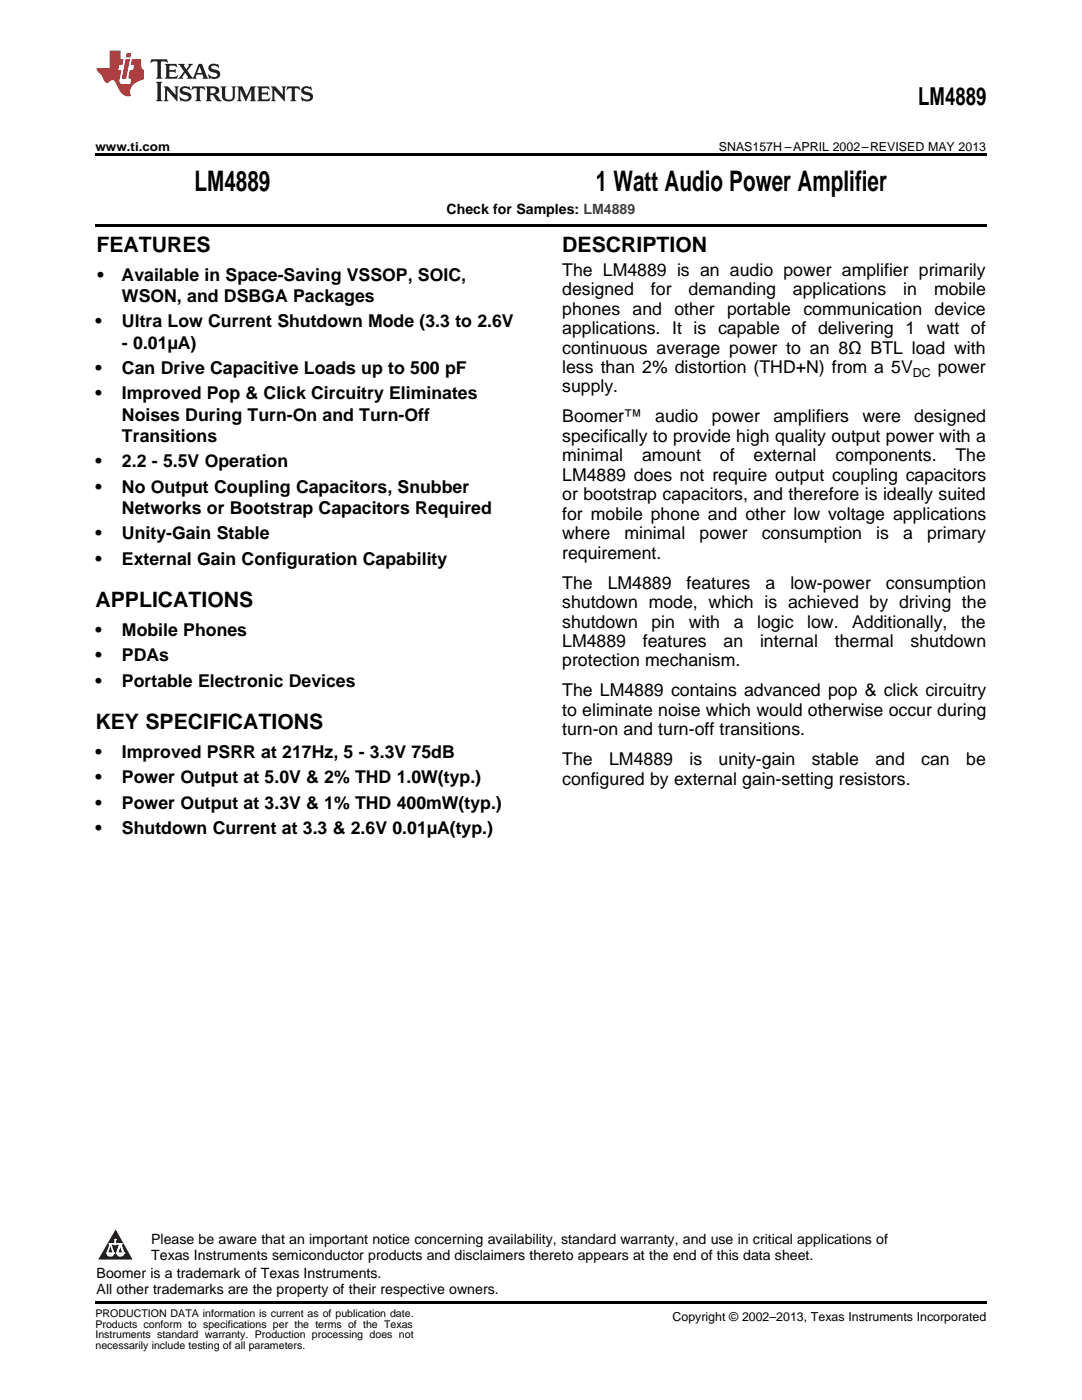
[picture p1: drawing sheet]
<svg xmlns="http://www.w3.org/2000/svg" width="216mm" height="279mm" viewBox="0 0 216 279" stroke-linecap="round" stroke-linejoin="round" font-family="sans-serif">
<defs><g id="words">
<g font-size="5.6">
<text x="38.8" y="38.1">LM4889</text>
<text x="118.9" y="38.1">1 Watt Audio Power Amplifier</text>
</g>
<text font-size="4.9" x="183.2" y="21">LM4889</text>
<g font-size="4.2">
<text x="19.2" y="50.3">FEATURES</text>
<text x="112.2" y="50.3">DESCRIPTION</text>
<text x="19" y="121.2">APPLICATIONS</text>
<text x="19" y="145.6">KEY SPECIFICATIONS</text>
</g>
<g font-size="3.5">
<text x="19.4" y="56">•</text>
<text x="24.3" y="56">Available in Space-Saving VSSOP, SOIC,</text>
<text x="112.2" y="55">The LM4889 is an audio power amplifier primarily</text>
<text x="112.2" y="58.9">designed</text>
<text x="129.9" y="58.9">for</text>
<text x="137.4" y="58.9">demanding</text>
<text x="158.2" y="58.9">applications</text>
<text x="180.2" y="58.9">in</text>
<text x="186.4" y="58.9">mobile</text>
<text x="19" y="65.3">•</text>
<text x="24.3" y="60.3">WSON, and DSBGA Packages</text>
<text x="24.3" y="65.3">Ultra Low Current Shutdown Mode (3.3 to 2.6V</text>
<text x="112.2" y="62.8">phones</text>
<text x="126.2" y="62.8">and</text>
<text x="134.6" y="62.8">other</text>
<text x="145.1" y="62.8">portable</text>
<text x="160.3" y="62.8">communication</text>
<text x="186.5" y="62.8">device</text>
<text x="24.3" y="69.6">- 0.01µA)</text>
<text x="112.2" y="66.7">applications. It is capable of delivering 1 watt of</text>
<text x="112.2" y="70.6">continuous average power to an 8Ω BTL load with</text>
<text x="19" y="74.6">•</text>
<text x="24.3" y="74.6">Can Drive Capacitive Loads up to 500 pF</text>
<text x="112.2" y="74.4">less than 2% distortion (THD+N) from a 5V</text>
<text x="187.1" y="74.4">power</text>
<text x="19" y="79.7">•</text>
<text x="24.3" y="79.7">Improved Pop &amp; Click Circuitry Eliminates</text>
<text x="24.3" y="84">Noises During Turn-On and Turn-Off</text>
<text x="112.2" y="78.3">supply.</text>
<text x="24.3" y="88.2">Transitions</text>
<text x="112.2" y="84.3">Boomer™</text>
<text x="112.2" y="88.2">specifically to provide high quality output power with a</text>
<text x="130.7" y="84.3">audio</text>
<text x="142" y="84.3">power</text>
<text x="154.3" y="84.3">amplifiers</text>
<text x="172.1" y="84.3">were</text>
<text x="182.4" y="84.3">designed</text>
<text x="19" y="93.3">•</text>
<text x="24.3" y="93.3">2.2 - 5.5V Operation</text>
<text x="112.2" y="92.1">minimal</text>
<text x="112.2" y="96">LM4889 does not require output coupling capacitors</text>
<text x="128.1" y="92.1">amount</text>
<text x="143.6" y="92.1">of</text>
<text x="150.4" y="92.1">external</text>
<text x="166.7" y="92.1">components.</text>
<text x="190.7" y="92.1">The</text>
<text x="19" y="98.4">•</text>
<text x="24.3" y="98.4">No Output Coupling Capacitors, Snubber</text>
<text x="112.2" y="99.8">or bootstrap capacitors, and therefore is ideally suited</text>
<text x="19" y="107.7">•</text>
<text x="24.3" y="102.6">Networks or Bootstrap Capacitors Required</text>
<text x="24.3" y="107.7">Unity-Gain Stable</text>
<text x="112.2" y="103.7">for mobile phone and other low voltage applications</text>
<text x="112.2" y="107.6">where</text>
<text x="124.6" y="107.6">minimal</text>
<text x="139.6" y="107.6">power</text>
<text x="152" y="107.6">consumption</text>
<text x="174.8" y="107.6">is</text>
<text x="180.2" y="107.6">a</text>
<text x="185" y="107.6">primary</text>
<text x="19" y="112.7">•</text>
<text x="24.3" y="112.7">External Gain Configuration Capability</text>
<text x="112.2" y="111.5">requirement.</text>
<text x="112.2" y="117.5">The</text>
<text x="121.3" y="117.5">LM4889</text>
<text x="137" y="117.5">features</text>
<text x="152.7" y="117.5">a</text>
<text x="157.7" y="117.5">low-power</text>
<text x="176.8" y="117.5">consumption</text>
<text x="112.2" y="121.4">shutdown mode, which is achieved by driving the</text>
<text x="112.2" y="125.2">shutdown</text>
<text x="130" y="125.2">pin</text>
<text x="137.4" y="125.2">with</text>
<text x="146.4" y="125.2">a</text>
<text x="151.1" y="125.2">logic</text>
<text x="161.1" y="125.2">low.</text>
<text x="170" y="125.2">Additionally,</text>
<text x="191.8" y="125.2">the</text>
<text x="19" y="126.9">•</text>
<text x="24.3" y="126.9">Mobile Phones</text>
<text x="112.2" y="129.1">LM4889</text>
<text x="128.3" y="129.1">features</text>
<text x="144.4" y="129.1">an</text>
<text x="151.7" y="129.1">internal</text>
<text x="166.6" y="129.1">thermal</text>
<text x="181.7" y="129.1">shutdown</text>
<text x="19" y="132">•</text>
<text x="19" y="137.1">•</text>
<text x="24.3" y="132">PDAs</text>
<text x="24.3" y="137.1">Portable Electronic Devices</text>
<text x="112.2" y="133">protection mechanism.</text>
<text x="112.2" y="139">The LM4889 contains advanced pop &amp; click circuitry</text>
<text x="112.2" y="142.9">to eliminate noise which would otherwise occur during</text>
<text x="112.2" y="146.8">turn-on and turn-off transitions.</text>
<text x="19" y="151.3">•</text>
<text x="24.3" y="151.3">Improved PSRR at 217Hz, 5 - 3.3V 75dB</text>
<text x="112.2" y="152.8">The</text>
<text x="121.5" y="152.8">LM4889</text>
<text x="137.6" y="152.8">is</text>
<text x="143.4" y="152.8">unity-gain</text>
<text x="162" y="152.8">stable</text>
<text x="174.7" y="152.8">and</text>
<text x="183.8" y="152.8">can</text>
<text x="192.8" y="152.8">be</text>
<text x="19" y="156.4">•</text>
<text x="19" y="161.4">•</text>
<text x="24.3" y="156.4">Power Output at 5.0V &amp; 2% THD 1.0W(typ.)</text>
<text x="24.3" y="161.4">Power Output at 3.3V &amp; 1% THD 400mW(typ.)</text>
<text x="112.2" y="156.6">configured by external gain-setting resistors.</text>
<text x="19" y="166.5">•</text>
<text x="24.3" y="166.5">Shutdown Current at 3.3 &amp; 2.6V 0.01µA(typ.)</text>
</g>
<g font-size="2.8">
<text x="89.1" y="42.7">Check for Samples: LM4889</text>
<text x="30.2" y="248.4">Please be aware that an important notice concerning availability, standard warranty, and use in critical applications of</text>
<text x="30.2" y="251.5">Texas Instruments semiconductor products and disclaimers thereto appears at the end of this data sheet.</text>
<text x="19.3" y="255.1">Boomer is a trademark of Texas Instruments.</text>
<text x="19.3" y="258.2">All other trademarks are the property of their respective owners.</text>
</g>
<g font-size="2.5">
<text x="19" y="30.1">www.ti.com</text>
<text x="143.4" y="30.1">SNAS157H –APRIL 2002–REVISED MAY 2013</text>
<text x="182.1" y="75.1">DC</text>
<text x="134.2" y="263.6">Copyright © 2002–2013, Texas Instruments Incorporated</text>
</g>
<g font-size="2.1">
<text x="19" y="262.9">PRODUCTION DATA information is current as of publication date.</text>
<text x="19" y="265">Products conform to specifications per the terms of the Texas</text>
<text x="19" y="267.1">Instruments standard warranty. Production processing does not</text>
<text x="19" y="269.2">necessarily include testing of all parameters.</text>
</g>
<g font-size=".4" fill="#fff">
<text x="19" y="50.2">1</text>
<text x="19" y="255.1">2</text>
<text x="19" y="258.2">3</text>
</g>
</g></defs>
<path d="M19 259.7h177.8v.5h-177.8z" fill="#000"/>
<path d="M23.1 245.4l3.4 6h-6.9z" fill="#231f20"/>
<path d="M21.4 250.1h1.2l-.3 .5h-.3a.55 .55 0 0 1-.6-.5z" fill-rule="evenodd" fill="#fff"/>
<path d="M21.4 250.1h1.2l-.3 .5h-.3a.55 .55 0 0 1-.6-.5z" fill="none" stroke="#231f20" stroke-width=".34"/>
<path d="M21.4 250.1l1.2 .1-.3 .4h-.5z" fill="none" stroke="#fff" stroke-width=".34"/>
<path d="M23 248.3h.1" fill="none" stroke="#fff" stroke-width=".34"/>
<path d="M23 247.4v.9z" fill="#fff"/>
<path d="M23 247.4v.9z" fill="none" stroke="#fff" stroke-width=".34"/>
<circle cx="23" cy="247.4" r=".17" fill="#fff"/>
<path d="M21.9 248.2h.1" fill="none" stroke="#fff" stroke-width=".34"/>
<path d="M21.9 248.2h2.3z" fill="#fff"/>
<path d="M21.9 248.2h2.3z" fill="none" stroke="#fff" stroke-width=".34"/>
<circle cx="24.2" cy="248.2" r=".17" fill="#fff"/>
<path d="M23.3 250.1h.1" fill="none" stroke="#fff" stroke-width=".34"/>
<path d="M24 248.2l-.7 1.9z" fill="#fff"/>
<path d="M24 248.2l-.7 1.9z" fill="none" stroke="#fff" stroke-width=".34"/>
<path d="M24 248.2l.7 1.9z" fill="#fff"/>
<path d="M24 248.2l.7 1.9z" fill="none" stroke="#fff" stroke-width=".34"/>
<path d="M24.6 250.1h.1" fill="none" stroke="#fff" stroke-width=".34"/>
<circle cx="21.4" cy="250.1" r=".17" fill="#fff"/>
<path d="M22.1 248.2l-.7 1.9z" fill="#fff"/>
<path d="M22.1 248.2l-.7 1.9z" fill="none" stroke="#fff" stroke-width=".34"/>
<path d="M22.1 248.2l.5 1.9z" fill="#fff"/>
<path d="M22.1 248.2l.5 1.9z" fill="none" stroke="#fff" stroke-width=".34"/>
<circle cx="22.6" cy="250.1" r=".17" fill="#fff"/>
<path d="M23.4 250.1h1.3a.65 .65 0 0 1-.7 .5 .65 .65 0 0 1-.6-.5z" fill-rule="evenodd" fill="#fff"/>
<path d="M23.4 250.1h1.3a.65 .65 0 0 1-.7 .5 .65 .65 0 0 1-.6-.5z" fill="none" stroke="#231f20" stroke-width=".34"/>
<path d="M23.4 250.1h1.3l-.4 .5h-.6z" fill="none" stroke="#fff" stroke-width=".34"/>
<path d="M23.3 250.1h.1" fill="none" stroke="#fff" stroke-width=".34"/>
<circle cx="24.7" cy="250.1" r=".17" fill="#fff"/>
<path d="M19 30.6h177.8v.5h-177.8zM19 44.7h177.8v.5h-177.8z" fill="#000"/>
<path d="M30.2 11.8l-.2 .8a1.31 1.31 0 0 1 1.4-.3v2.9l-.3 .5h1.3l-.3-.5v-2.7l.3-.3a1.09 1.09 0 0 1 1.1 .4l-.2-.8zM32.9 12.8l.3 .4v2l-.3 .5h2.4l.2-.7a1.48 1.48 0 0 1-1.7 .3v-1l1 .1 .2 .2v-.9l-.2 .3h-1v-.7l.2-.2a1.73 1.73 0 0 1 1.4 .3l-.2-.6zM35.5 12.8l1.2 1.4-.7 1-.5 .5h1.1l-.2-.3 .5-.9 .6 .9-.2 .3h2l-.3-.3 .2-.5h1.2l.2 .5-.2 .3h1.2l-.3-.4-1-2.5h-.6l-1.3 2.7-1-1.4 1.1-1.3h-1l.2 .2-.5 .9-.5-.9 .2-.2zM39.8 13.3l.5 1.3h-1zM41.9 12.9a.83 .83 0 0 0-.3 1 .83 .83 0 0 0 .8 .5l.8 .2 .2 .3a1 1 0 0 1-1 .5 1 1 0 0 1-.8-.6l.1 .9 .2-.1a1.65 1.65 0 0 0 2-.5 .89 .89 0 0 0-.8-1.2l-.8-.2-.2-.3a.91 .91 0 0 1 1.6 .2l-.2-.8h-.4a1.34 1.34 0 0 0-1.2 .1zM31.1 16.3l.3 .5v2.9l-.3 .5h1.3l-.3-.5v-2.9l.3-.5zM32.7 17.2l.2 .5v2l-.2 .5h.9l-.3-.5 .1-1.7 2 2.2v-2.5l.3-.5h-.9l.2 .3v1.4l-1.5-1.7zM36.2 17.4a.83 .83 0 0 0-.3 .9 .83 .83 0 0 0 .8 .6l.8 .2 .2 .3a1 1 0 0 1-1 .5 1 1 0 0 1-.8-.6l.1 .9 .2-.1a1.66 1.66 0 0 0 2-.5 .89 .89 0 0 0-.9-1.2l-.7-.2-.2-.3a.91 .91 0 0 1 1.6 .2l-.2-.9-.4 .1a1.36 1.36 0 0 0-1.2 .1zM38.4 17.2l-.2 .9a.61 .61 0 0 1 1.1-.3v1.9l-.4 .5h1.3l-.3-.5v-1.9l.2-.2a.81 .81 0 0 1 .8 .5l-.1-.9zM41 17.2l.3 .5v2l-.3 .5h1.3l-.3-.3v-.9a.72 .72 0 0 1 .9 .6 .85 .85 0 0 0 1.4 .5l-.5-.3-.5-.7-.3-.3a.78 .78 0 0 0 .7-.7 .78 .78 0 0 0-.7-.8zM42 17.7l.2-.1a.6 .6 0 0 1 .7 .1 .6 .6 0 0 1 .1 .7l-.2 .2h-.8zM44 17.2l.3 .3a3.4 3.4 0 0 0 .3 2.4 1.57 1.57 0 0 0 2.2-.3l.1-2.1 .2-.3h-1l.3 .5v1.5a.76 .76 0 0 1-.7 .7 .76 .76 0 0 1-.8-.7v-1.5l.3-.5zM47.3 17.2l.3 .5v2l-.3 .5h.9l-.2-.5v-1.8l1 2.3 1.1-2.3v1.8l-.2 .5h1.2l-.3-.5v-2l.3-.5h-1.1l-.8 2-.8-2zM51.3 17.2l.3 .5v2l-.3 .5h2.4l.2-.7a1.49 1.49 0 0 1-1.6 .3l-.1-1h1l.3 .3v-.9l-.3 .3h-1v-.7l.3-.2a1.73 1.73 0 0 1 1.4 .3l-.3-.7zM54.1 17.2l.3 .5v2l-.3 .5h1l-.4-.5 .1-1.7 2 2.2v-2.5l.3-.5h-.9l.2 .3v1.4l-1.5-1.7zM57.4 17.2l-.2 .9a.8 .8 0 0 1 1-.5v2.1l-.3 .5h1.3l-.4-.5v-1.9l.2-.2a.81 .81 0 0 1 .9 .5l-.2-.9zM60.4 17.4a.83 .83 0 0 0-.3 .9 .83 .83 0 0 0 .8 .6l.8 .2 .2 .3a1 1 0 0 1-1 .5 1 1 0 0 1-.8-.6l.2 .9 .1-.1a1.66 1.66 0 0 0 2-.5 .89 .89 0 0 0-.8-1.2l-.8-.2-.2-.3a.91 .91 0 0 1 1.6 .2l-.2-.9-.3 .1a1.35 1.35 0 0 0-1.3 .1z" fill="#231f20"/>
<path d="M21.9 10.1v3.5h-2.6a2.13 2.13 0 0 0 .9 1.4l.4 .6a.94 .94 0 0 0 1.1 .9 .75 .75 0 0 1 .6-.5 .75 .75 0 0 1 .7 .4l.5 1a2.1 2.1 0 0 0 2.6 1.7 2.2 2.2 0 0 1 1.7-3l.9-.3v-1.8a1.16 1.16 0 0 1-.5-1v-1.2h-1.9l-.2 1.2h.7l-.3 1h-.6l-.3 1.3v.3l.6 .1-.2 1.1h-.9a.93 .93 0 0 1-1.3-.8l.4-2h-.6l.2-1h.6l.3-1.2h-.6v-1.7zM25.1 11.8l-.8 3.9h.9l.7-3.9zM25.3 10.6l-.2 .9h.9l.2-.9z" fill="#ee1d23"/>
<use href="#words"/>
</svg>
